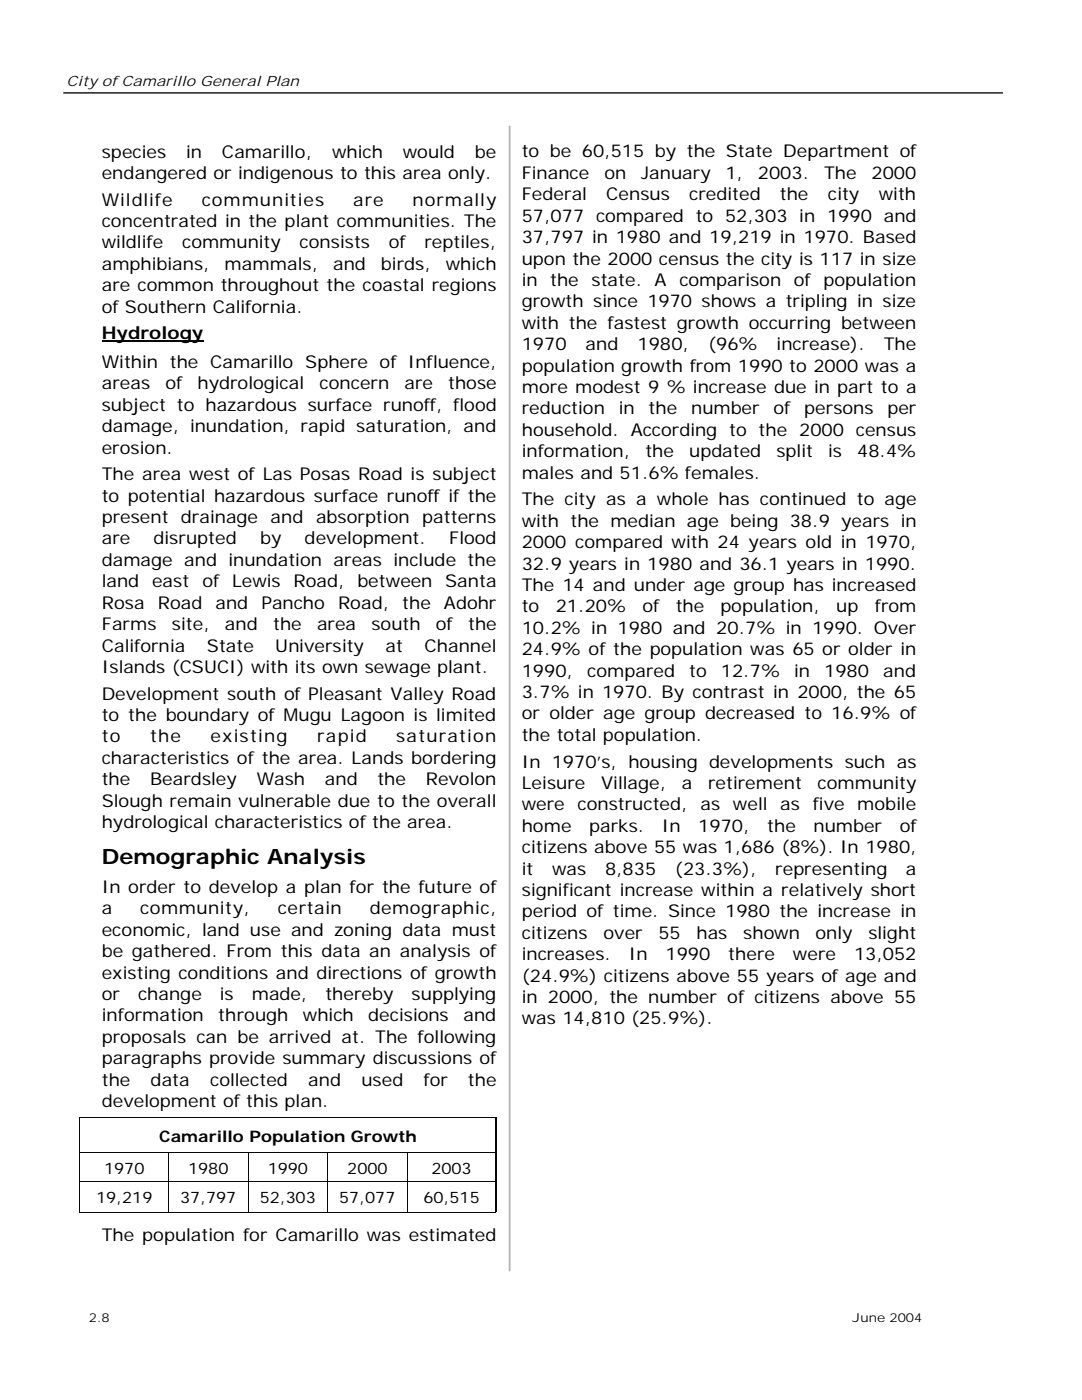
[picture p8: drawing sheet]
<svg xmlns="http://www.w3.org/2000/svg" width="216mm" height="279mm" viewBox="0 0 216 279" stroke-linecap="round" stroke-linejoin="round" font-family="sans-serif">
<defs><g id="words">
<text font-size="4.2" x="20.3" y="172.4">Demographic Analysis</text>
<g font-size="3.5">
<text x="20.3" y="31.4">species</text>
<text x="20.3" y="35.7">endangered or indigenous to this area only.</text>
<text x="37.2" y="31.4">in</text>
<text x="44.3" y="31.4">Camarillo,</text>
<text x="66.3" y="31.4">which</text>
<text x="80.4" y="31.4">would</text>
<text x="94.7" y="31.4">be</text>
<text x="104.1" y="31.4">to be 60,515 by the State Department of</text>
<text x="104.1" y="35.7">Finance</text>
<text x="120.6" y="35.7">on</text>
<text x="127.9" y="35.7">January</text>
<text x="144.8" y="35.7">1,</text>
<text x="151.2" y="35.7">2003.</text>
<text x="164.4" y="35.7">The</text>
<text x="173.9" y="35.7">2000</text>
<text x="20.3" y="41">Wildlife</text>
<text x="40.3" y="41">communities</text>
<text x="70.5" y="41">are</text>
<text x="82.3" y="41">normally</text>
<text x="104.1" y="40">Federal</text>
<text x="121" y="40">Census</text>
<text x="137.5" y="40">credited</text>
<text x="155.6" y="40">the</text>
<text x="165.2" y="40">city</text>
<text x="175.3" y="40">with</text>
<text x="20.3" y="45.3">concentrated in the plant communities. The</text>
<text x="104.1" y="44.3">57,077 compared to 52,303 in 1990 and</text>
<text x="20.3" y="49.6">wildlife</text>
<text x="20.3" y="53.8">amphibians,</text>
<text x="36.3" y="49.6">community</text>
<text x="44.8" y="53.8">mammals,</text>
<text x="59.8" y="49.6">consists</text>
<text x="66.5" y="53.8">and</text>
<text x="76" y="53.8">birds,</text>
<text x="77.6" y="49.6">of</text>
<text x="84.7" y="49.6">reptiles,</text>
<text x="89" y="53.8">which</text>
<text x="104.1" y="48.5">37,797 in 1980 and 19,219 in 1970. Based</text>
<text x="104.1" y="52.8">upon the 2000 census the city is 117 in size</text>
<text x="20.3" y="58.1">are common throughout the coastal regions</text>
<text x="104.1" y="57.1">in</text>
<text x="109.8" y="57.1">the</text>
<text x="118" y="57.1">state. A</text>
<text x="135.6" y="57.1">comparison</text>
<text x="158.4" y="57.1">of population</text>
<text x="20.3" y="62.4">of Southern California.</text>
<text x="104.1" y="61.3">growth since 1970 shows a tripling in size</text>
<text x="104.1" y="65.6">with the fastest growth occurring between</text>
<text x="20.3" y="67.7">Hydrology</text>
<text x="104.1" y="69.9">1970</text>
<text x="116.9" y="69.9">and</text>
<text x="127.2" y="69.9">1980,</text>
<text x="141.3" y="69.9">(96%</text>
<text x="155" y="69.9">increase).</text>
<text x="176.4" y="69.9">The</text>
<text x="20.3" y="73.4">Within the Camarillo Sphere of Influence,</text>
<text x="20.3" y="77.7">areas</text>
<text x="33" y="77.7">of hydrological</text>
<text x="63.7" y="77.7">concern</text>
<text x="80.7" y="77.7">are</text>
<text x="89.4" y="77.7">those</text>
<text x="104.1" y="74.2">population growth from 1990 to 2000 was a</text>
<text x="20.3" y="82">subject to hazardous surface runoff, flood</text>
<text x="104.1" y="78.4">more modest 9 % increase due in part to a</text>
<text x="104.1" y="82.7">reduction</text>
<text x="123.4" y="82.7">in</text>
<text x="129.4" y="82.7">the</text>
<text x="137.9" y="82.7">number</text>
<text x="154.3" y="82.7">of persons</text>
<text x="177.1" y="82.7">per</text>
<text x="20.3" y="86.2">damage, inundation, rapid saturation, and</text>
<text x="104.1" y="87">household. According to the 2000 census</text>
<text x="20.3" y="90.5">erosion.</text>
<text x="20.3" y="95.8">The area west of Las Posas Road is subject</text>
<text x="104.1" y="91.2">information,</text>
<text x="104.1" y="95.5">males and 51.6% females.</text>
<text x="128.8" y="91.2">the</text>
<text x="137.5" y="91.2">updated</text>
<text x="154.9" y="91.2">split</text>
<text x="165.2" y="91.2">is</text>
<text x="171" y="91.2">48.4%</text>
<text x="20.3" y="100.1">to potential hazardous surface runoff if the</text>
<text x="104.1" y="100.9">The city as a whole has continued to age</text>
<text x="20.3" y="104.4">present drainage and</text>
<text x="63.1" y="104.4">absorption</text>
<text x="84.2" y="104.4">patterns</text>
<text x="104.1" y="105.1">with the median age being 38.9 years in</text>
<text x="20.3" y="108.6">are</text>
<text x="20.3" y="112.9">damage and inundation areas include the</text>
<text x="30.7" y="108.6">disrupted</text>
<text x="51.9" y="108.6">by</text>
<text x="60.8" y="108.6">development.</text>
<text x="89.6" y="108.6">Flood</text>
<text x="104.1" y="109.4">2000 compared with 24 years old in 1970,</text>
<text x="104.1" y="113.7">32.9 years in 1980 and 36.1 years in 1990.</text>
<text x="20.3" y="117.2">land</text>
<text x="30.3" y="117.2">east of Lewis Road,</text>
<text x="71.4" y="117.2">between</text>
<text x="88.8" y="117.2">Santa</text>
<text x="104.1" y="117.9">The 14 and under age group has increased</text>
<text x="20.3" y="121.5">Rosa</text>
<text x="20.3" y="125.8">Farms</text>
<text x="31.5" y="121.5">Road</text>
<text x="34.3" y="125.8">site,</text>
<text x="43" y="121.5">and</text>
<text x="44.9" y="125.8">and</text>
<text x="52.2" y="121.5">Pancho</text>
<text x="54.5" y="125.8">the</text>
<text x="63.3" y="125.8">area</text>
<text x="67.5" y="121.5">Road,</text>
<text x="74.1" y="125.8">south</text>
<text x="80.3" y="121.5">the</text>
<text x="87" y="125.8">of the</text>
<text x="88.6" y="121.5">Adohr</text>
<text x="104.1" y="122.2">to</text>
<text x="110.9" y="122.2">21.20%</text>
<text x="128.2" y="122.2">of</text>
<text x="134.8" y="122.2">the</text>
<text x="143.7" y="122.2">population,</text>
<text x="166.9" y="122.2">up</text>
<text x="174.6" y="122.2">from</text>
<text x="20.3" y="130">California</text>
<text x="41.3" y="130">State</text>
<text x="54.9" y="130">University</text>
<text x="76.9" y="130">at</text>
<text x="84.7" y="130">Channel</text>
<text x="104.1" y="126.5">10.2% in 1980 and 20.7% in 1990. Over</text>
<text x="104.1" y="130.8">24.9% of the population was 65 or older in</text>
<text x="20.3" y="134.3">Islands (CSUCI) with its own sewage plant.</text>
<text x="104.1" y="135">1990,</text>
<text x="117.2" y="135">compared</text>
<text x="137.5" y="135">to</text>
<text x="143.8" y="135">12.7%</text>
<text x="158.5" y="135">in</text>
<text x="164.5" y="135">1980 and</text>
<text x="20.3" y="139.6">Development south of Pleasant Valley Road</text>
<text x="20.3" y="143.9">to the boundary of Mugu Lagoon is limited</text>
<text x="104.1" y="139.3">3.7% in 1970. By contrast in 2000, the 65</text>
<text x="104.1" y="143.6">or older age group decreased to 16.9% of</text>
<text x="20.3" y="148.2">to</text>
<text x="30" y="148.2">the</text>
<text x="42" y="148.2">existing</text>
<text x="63.3" y="148.2">rapid</text>
<text x="79" y="148.2">saturation</text>
<text x="104.1" y="147.8">the total population.</text>
<text x="20.3" y="152.4">characteristics of the area. Lands bordering</text>
<text x="104.1" y="153.2">In 1970’s, housing developments such as</text>
<text x="20.3" y="156.7">the</text>
<text x="20.3" y="161">Slough remain vulnerable due to the overall</text>
<text x="29.9" y="156.7">Beardsley</text>
<text x="51.2" y="156.7">Wash</text>
<text x="64.8" y="156.7">and</text>
<text x="75.3" y="156.7">the</text>
<text x="84.9" y="156.7">Revolon</text>
<text x="104.1" y="157.5">Leisure</text>
<text x="104.1" y="161.7">were constructed,</text>
<text x="120" y="157.5">Village,</text>
<text x="136.1" y="157.5">a</text>
<text x="139.8" y="161.7">as well</text>
<text x="141.3" y="157.5">retirement</text>
<text x="155.7" y="161.7">as five mobile</text>
<text x="163.1" y="157.5">community</text>
<text x="20.3" y="165.2">hydrological characteristics of the area.</text>
<text x="104.1" y="166">home</text>
<text x="117.6" y="166">parks.</text>
<text x="132.1" y="166">In</text>
<text x="139.3" y="166">1970,</text>
<text x="153.1" y="166">the</text>
<text x="162.3" y="166">number</text>
<text x="179.5" y="166">of</text>
<text x="104.1" y="170.3">citizens above 55 was 1,686 (8%). In 1980,</text>
<text x="20.3" y="178.2">In order to develop a plan for the future of</text>
<text x="104.1" y="174.5">it</text>
<text x="104.1" y="178.8">significant increase within a relatively short</text>
<text x="110.2" y="174.5">was</text>
<text x="120.7" y="174.5">8,835</text>
<text x="134.7" y="174.5">(23.3%),</text>
<text x="154.7" y="174.5">representing</text>
<text x="180.8" y="174.5">a</text>
<text x="20.3" y="182.5">a</text>
<text x="28" y="182.5">community,</text>
<text x="55.4" y="182.5">certain</text>
<text x="73.8" y="182.5">demographic,</text>
<text x="104.1" y="183.1">period of time. Since 1980 the increase in</text>
<text x="20.3" y="186.7">economic, land use and zoning data must</text>
<text x="20.3" y="191">be gathered. From this data an analysis of</text>
<text x="104.1" y="187.4">citizens</text>
<text x="104.1" y="191.6">increases.</text>
<text x="120.4" y="187.4">over</text>
<text x="125.5" y="191.6">In</text>
<text x="131.4" y="187.4">55</text>
<text x="132.8" y="191.6">1990</text>
<text x="139" y="187.4">has</text>
<text x="145.3" y="191.6">there</text>
<text x="148.3" y="187.4">shown</text>
<text x="158.2" y="191.6">were</text>
<text x="162.7" y="187.4">only</text>
<text x="170.4" y="191.6">13,052</text>
<text x="173.3" y="187.4">slight</text>
<text x="20.3" y="195.3">existing conditions and directions of growth</text>
<text x="104.1" y="195.9">(24.9%) citizens above 55 years of age and</text>
<text x="20.3" y="199.6">or</text>
<text x="20.3" y="203.8">information</text>
<text x="27.5" y="199.6">change</text>
<text x="43.6" y="203.8">through</text>
<text x="43.9" y="199.6">is</text>
<text x="50.2" y="199.6">made,</text>
<text x="60.4" y="203.8">which</text>
<text x="64.9" y="199.6">thereby</text>
<text x="73.5" y="203.8">decisions</text>
<text x="82.1" y="199.6">supplying</text>
<text x="92.5" y="203.8">and</text>
<text x="104.1" y="200.2">in 2000, the number of citizens above 55</text>
<text x="20.3" y="208.1">proposals can be arrived at. The following</text>
<text x="104.1" y="204.4">was 14,810 (25.9%).</text>
<text x="20.3" y="212.4">paragraphs provide summary discussions of</text>
<text x="20.3" y="216.6">the</text>
<text x="20.3" y="220.9">development of this plan.</text>
<text x="30.1" y="216.6">data</text>
<text x="41.9" y="216.6">collected</text>
<text x="61.5" y="216.6">and</text>
<text x="72.1" y="216.6">used</text>
<text x="84.5" y="216.6">for</text>
<text x="93.4" y="216.6">the</text>
<text x="20.3" y="247.7">The population for Camarillo was estimated</text>
</g>
<g font-size="3.2">
<text x="31.7" y="227.8">Camarillo Population Growth</text>
<text x="20.8" y="234.2">1970</text>
<text x="37.5" y="234.2">1980</text>
<text x="53.4" y="234.2">1990</text>
<text x="69.3" y="234.2">2000</text>
<text x="86.1" y="234.2">2003</text>
<text x="19.2" y="240.1">19,219</text>
<text x="35.9" y="240.1">37,797</text>
<text x="51.8" y="240.1">52,303</text>
<text x="67.7" y="240.1">57,077</text>
<text x="84.5" y="240.1">60,515</text>
</g>
<text font-size="2.8" x="13.3" y="17.1">City of Camarillo General Plan</text>
<g font-size="2.5">
<text x="17.8" y="263.8">2.8</text>
<text x="170.1" y="263.8">June 2004</text>
</g>
</g></defs>
<path d="M12.7 18.5h187.3" fill="none" stroke="#010101" stroke-width=".26"/>
<path d="M101.7 25.1v228.6" fill="none" stroke="#b2b2b2" stroke-width=".35"/>
<path d="M20.3 68.1h20.3" fill="none" stroke="#000" stroke-width=".36"/>
<path d="M15.9 223h83.1M15.9 222.9v18.9M16 230h82.9M16 235.8h82.9M33.6 230.1v11.7M49.5 230.1v11.7M65.4 230.1v11.7M81.2 230.1v11.7M15.9 241.9h83.1" fill="none" stroke="#010101" stroke-width=".2"/>
<path d="M98.9 222.9v18.9" fill="none" stroke="#010101" stroke-width=".21"/>
<use href="#words"/>
</svg>
